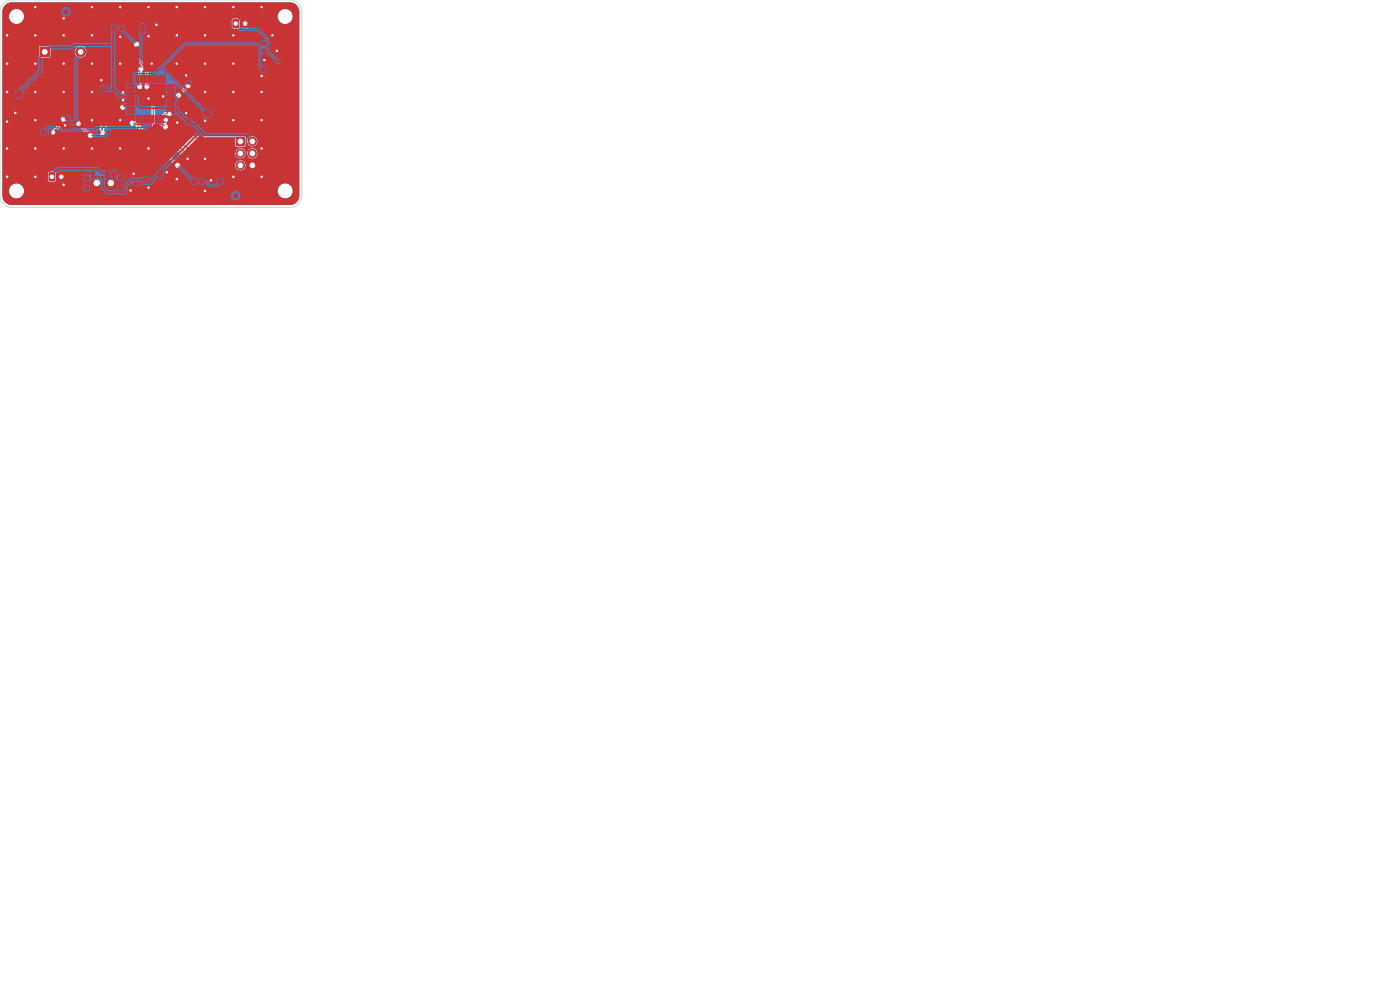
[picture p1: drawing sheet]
<svg xmlns="http://www.w3.org/2000/svg" width="297mm" height="210mm" viewBox="0 0 297 210" stroke-linecap="round" stroke-linejoin="round" font-family="sans-serif">
<g fill="#4d7fc4" stroke="#4d7fc4" stroke-width=".21">
<path d="M49.5 4.2l.8-.1 .3 .2v1.3l-.2 .3h-.8l-.2-.2z"/>
<path d="M8.5 10h2v2h-2z"/>
<path d="M50.2 29.2h1.7v1.7h-1.7z"/>
<path d="M10.5 36.7l.8-.1 .3 .2v1.3l-.2 .3h-.8l-.2-.2z"/>
<circle cx="17.1" cy="11" r="1"/>
<circle cx="53.5" cy="30" r=".85"/>
<circle cx="51" cy="32.5" r=".85"/>
<circle cx="53.5" cy="32.5" r=".85"/>
<circle cx="51" cy="35.1" r=".85"/>
<circle cx="53.5" cy="35.1" r=".85"/>
</g>
<path d="M52 4.7v.6M13 37.2v.6" fill="none" stroke="#4d7fc4" stroke-width="1.2"/>
<g fill="#ececec" stroke="#ececec" stroke-width=".21">
<circle cx="13.5" cy="7.5" r=".3"/>
<circle cx="43.5" cy="25.6" r=".3"/>
<circle cx="7.5" cy="19.5" r=".3"/>
<circle cx="1.5" cy="31.5" r=".3"/>
<circle cx="13.8" cy="26.6" r=".3"/>
<circle cx="33.2" cy="5.2" r=".3"/>
<circle cx="44.8" cy="38.3" r=".3"/>
<circle cx="7.5" cy="7.5" r=".3"/>
<circle cx="49.5" cy="37.5" r=".3"/>
<circle cx="43.5" cy="33.7" r=".3"/>
<circle cx="1.5" cy="13.5" r=".3"/>
<circle cx="13.5" cy="3.9" r=".3"/>
<circle cx="49.5" cy="19.5" r=".3"/>
<circle cx="43.5" cy="13.5" r=".3"/>
<circle cx="19.5" cy="31.5" r=".3"/>
<circle cx="31.5" cy="31.5" r=".3"/>
<circle cx="26.1" cy="19.6" r=".3"/>
<circle cx="32.2" cy="13.5" r=".3"/>
<circle cx="7.5" cy="25.5" r=".3"/>
<circle cx="49.5" cy="7.5" r=".3"/>
<circle cx="56.1" cy="12.8" r=".3"/>
<circle cx="25.5" cy="25.5" r=".3"/>
<circle cx="1.5" cy="7.5" r=".3"/>
<circle cx="39.8" cy="33.7" r=".3"/>
<circle cx="25.5" cy="1.5" r=".3"/>
<circle cx="28.3" cy="36.9" r=".3"/>
<circle cx="1.5" cy="37.5" r=".3"/>
<circle cx="55.5" cy="1.5" r=".3"/>
<circle cx="26.1" cy="21.3" r=".3"/>
<circle cx="55.5" cy="16.1" r=".3"/>
<circle cx="13.5" cy="39.2" r=".3"/>
<circle cx="19.5" cy="13.5" r=".3"/>
<circle cx="21.5" cy="17" r=".3"/>
<circle cx="19.5" cy="25.5" r=".3"/>
<circle cx="7.5" cy="1.5" r=".3"/>
<circle cx="31.5" cy="39.8" r=".3"/>
<circle cx="7.5" cy="13.5" r=".3"/>
<circle cx="55.5" cy="19.5" r=".3"/>
<circle cx="3.2" cy="23.9" r=".3"/>
<circle cx="31.5" cy="1.5" r=".3"/>
<circle cx="58.7" cy="10.8" r=".3"/>
<circle cx="57.8" cy="7.5" r=".3"/>
<circle cx="35.4" cy="36.6" r=".3"/>
<circle cx="13.5" cy="13.5" r=".3"/>
<circle cx="49.5" cy="25.5" r=".3"/>
<circle cx="7.5" cy="31.5" r=".3"/>
<circle cx="43.5" cy="40.5" r=".3"/>
<circle cx="27.7" cy="40.4" r=".3"/>
<circle cx="37.5" cy="13.5" r=".3"/>
<circle cx="31.5" cy="20.9" r=".3"/>
<circle cx="37.5" cy="38" r=".3"/>
<circle cx="25.5" cy="13.5" r=".3"/>
<circle cx="49.5" cy="1.5" r=".3"/>
<circle cx="19.5" cy="19.5" r=".3"/>
<circle cx="43.5" cy="7.5" r=".3"/>
<circle cx="1.5" cy="25.8" r=".3"/>
<circle cx="7.5" cy="37.5" r=".3"/>
<circle cx="37.5" cy="1.5" r=".3"/>
<circle cx="13.5" cy="31.5" r=".3"/>
<circle cx="43.5" cy="19.5" r=".3"/>
<circle cx="19.5" cy="1.5" r=".3"/>
<circle cx="13.5" cy="19.5" r=".3"/>
<circle cx="39.5" cy="16" r=".3"/>
<circle cx="37.6" cy="26" r=".3"/>
<circle cx="25.5" cy="7.8" r=".3"/>
<circle cx="55.5" cy="31.5" r=".3"/>
<circle cx="55.5" cy="25.5" r=".3"/>
<circle cx="55.5" cy="37.5" r=".3"/>
<circle cx="1.5" cy="19.5" r=".3"/>
<circle cx="25.5" cy="31.5" r=".3"/>
<circle cx="37.5" cy="7.5" r=".3"/>
<circle cx="39.5" cy="24" r=".3"/>
<circle cx="31.5" cy="7.7" r=".3"/>
<circle cx="34.6" cy="20.5" r=".3"/>
<circle cx="19.5" cy="7.5" r=".3"/>
<circle cx="43.5" cy="1.5" r=".3"/>
<circle cx="49.5" cy="13.5" r=".3"/>
<circle cx="21.6" cy="28.1" r=".3"/>
<circle cx="26" cy="22.8" r=".3"/>
<circle cx="28" cy="26.1" r=".3"/>
<circle cx="37.6" cy="35" r=".3"/>
<circle cx="35.1" cy="26.9" r=".3"/>
<circle cx="35.1" cy="25.5" r=".3"/>
<circle cx="35.9" cy="24.1" r=".3"/>
<circle cx="37.9" cy="20.2" r=".3"/>
<circle cx="39.9" cy="18.2" r=".3"/>
<circle cx="28.9" cy="9.4" r=".3"/>
<circle cx="31.2" cy="18.4" r=".3"/>
<circle cx="29.9" cy="14.6" r=".3"/>
<circle cx="29.6" cy="18.4" r=".3"/>
<circle cx="16.6" cy="26.2" r=".3"/>
<circle cx="19.1" cy="28.8" r=".3"/>
<circle cx="13.4" cy="25.3" r=".3"/>
<circle cx="11.2" cy="28" r=".3"/>
</g>
<path d="M26 22.8l-4.4 4.4v.9" fill="none" stroke="#4d7fc4" stroke-width=".4"/>
<path d="M28.9 9.4v3l2.3 2.2v3.8l1.3 1.3v6.8l6.2 6.2h9.5l2.1 2.1 .7 .3M29.9 14.6l-.3 .3v3.5M39.9 18.2l-2 2M13.5 25.3l-.3 .3v.5l-2 1.9M16.6 26.2l2.5 2.6M28 26.1h.7l8.9 8.9M35.1 26.9l4.5 4.4h12.6l.7 .9 .6 .3M35.1 25.5l3.8 3.7h11.3l.8 .8M35.9 24.1h-.7l-.7 .7v2.8l4.7 4.7h11.1l.7 .2" fill="none" stroke="#4d7fc4" stroke-width=".21"/>
<path d="M1.1 1.1l.6-.4 .8-.2h58.9a2 2 0 0 1 2.1 2v39a2 2 0 0 1-2 2h-59a2 2 0 0 1-2-2v-1h1.4a1.61 1.61 0 0 0 1.6 1.6 1.61 1.61 0 0 0 1.6-1.6h53.8v.3a1.61 1.61 0 0 0 2.5 1 1.61 1.61 0 0 0-.2-2.7 1.61 1.61 0 0 0-2.3 1.4h-53.8v-.3a1.63 1.63 0 0 0-1.3-1.3h16l.2 .5 .5 .1a.7 .7 0 0 0 .7-.6h1.6v.2a.71 .71 0 0 0 1.2 .2 .71 .71 0 0 0-.3-1.1 .71 .71 0 0 0-.9 .7h-1.6v-.2a.71 .71 0 0 0-.8-.6 .71 .71 0 0 0-.6 .8h-16.2a1.6 1.6 0 0 0-1.7 1.6h-1.4v-2.3h9.6l.4 .4h.9l.4-.2 .1-.6h.2l.2 .5 .6 .3v-.8h.3v.8l.4-.2 .3-.5v-.3h-.6v-.3h.6a.85 .85 0 0 0-.7-.9v.8h-.3v-.8l-.6 .4-.2 .5h.6v.3h-.6v.2h-.2l-.1-1-.1-.3-.3-.1h-1l-.2 .4-.1 1.4h-9.6v-10.2h10.1a.57 .57 0 0 0 .7 .6 .57 .57 0 0 0 .5-.6l1.7-1.8h2.5a.62 .62 0 0 0 .7 .6l1.9 1.9a.57 .57 0 0 0 .6 .6 .57 .57 0 0 0 .5-.6 .57 .57 0 0 0-.6-.5l2-.1a.56 .56 0 0 0 .7 .5 .56 .56 0 0 0 .3-.9v-.4l1.2-1.2h4.2v.1a.71 .71 0 0 0 1.1 .3l8.5 8.5a.57 .57 0 0 0 .6 .6 .57 .57 0 0 0 .5-.6 .57 .57 0 0 0-.6-.5l-8.6-8.6-.5-.2a.56 .56 0 0 0-.6-.1 .56 .56 0 0 0-.4 .5h-4.2l2.8-2.7a.57 .57 0 0 0 .5-.6 .57 .57 0 0 0-.6-.6 .57 .57 0 0 0-.6 .5l-4.1 4.1-.2 1.3h-2.1l-1.8-1.9a.56 .56 0 0 0-.6-.6 .56 .56 0 0 0-.6 .6h-2.5v-.3a.57 .57 0 0 0 .4-.7 .57 .57 0 0 0-.7-.4 .57 .57 0 0 0-.4 .7v.5l-1.6 1.5a.56 .56 0 0 0-.6 .5h-10.1v-16h7.7l.3 .3h2l.3-.3v-1h5a1.26 1.26 0 0 0 1.9 1.1 1.26 1.26 0 0 0 .1-2.1 1.26 1.26 0 0 0-1.9 .8l-.1 .2h-5v-1l-.2-.2-2.1-.1-.3 .3v2h-7.7v-2.6h27.9l.2 .5v2.6l1.4 1.5a.66 .66 0 0 0-.7 .7v3.3a.57 .57 0 0 0 0 .8 .57 .57 0 0 0 .8-.1 .57 .57 0 0 0-.1-.8v-2.6l.6-.8 .2 .3v3.2a.58 .58 0 0 0-.1 .7 .58 .58 0 0 0 .6 .3l.8 .9 .1 6.7 6.2 6.3 .3 .2h9.3l1.9 1.9a1.1 1.1 0 0 0 1 1.2 1.1 1.1 0 0 0 1.2-1h.3l.3 .6 .5 .3 .2 .1v-.6h.3v.6a1.09 1.09 0 0 0 .9-1h-.6v-.3h.6l-.2-.6-.7-.3v.6h-.3v-.6a1.09 1.09 0 0 0-1 .9h.7v.3h-1a1.19 1.19 0 0 0-.6-1.1 1.19 1.19 0 0 0-1.3 .1l-1.5-1.5 1.1-.1a1.17 1.17 0 0 0 1.5 1 1.17 1.17 0 0 0 .7-1.7l.4 .3a1.14 1.14 0 0 0 1.2 1.4 1.14 1.14 0 0 0 1-1.6 1.14 1.14 0 0 0-1.8-.4l-.3-.5-.4-.2v-.9h.3a1.11 1.11 0 0 0 1.6 1 1.11 1.11 0 0 0 .2-1.9 1.11 1.11 0 0 0-1.7 .7l-.1 .2h-.3v-.9l-.2-.2h-12.8l-3.4-3.4a.68 .68 0 0 0-.7-.7l.3-.3h.2a.57 .57 0 0 0 .8 0 .57 .57 0 0 0 0-.8 .57 .57 0 0 0-.8 0l-.6 .1-.8 .8v2.8l-.1 .1-1.1-1.2v-6.1h4.4a.57 .57 0 0 0 .7 .5 .57 .57 0 0 0 .5-.6l1.4-1.3a.57 .57 0 0 0 .5-.6 .57 .57 0 0 0-.6-.6 .57 .57 0 0 0-.5 .7l-1.4 1.3a.56 .56 0 0 0-.6 .6h-4.4l-.1-.7-1.1-1.1-.2-.4v-3.5l-2.2-2.3v-2.4a.56 .56 0 0 0-.1-.9 .56 .56 0 0 0-.8 .5h-27.9v-3.7h48.6l.4 .4h.9l.4-.2 .1-.6h.3l.1 .5 .6 .3v-.8h.3v.8l.4-.2 .3-.5v-.2h-.6v-.4h.6a.85 .85 0 0 0-.7-.9v.8h-.3v-.8l-.6 .4-.1 .5h.5v.4h-.5v.1h-.3l-.1-1-.1-.3-.3-.1h-1l-.2 .4-.1 1.4h-48.6v-2.2h1.4a1.61 1.61 0 0 0 1.6 1.6 1.61 1.61 0 0 0 1.6-1.6h53.8v.3a1.61 1.61 0 0 0 2.5 1 1.61 1.61 0 0 0-.2-2.7 1.61 1.61 0 0 0-2.3 1.4h-53.8v-.3a1.61 1.61 0 0 0-1.7-1.3 1.61 1.61 0 0 0-1.5 1.6h-1.4l.1-1.5z" fill="#4d7fc4"/>
<g fill="#fff" stroke="#fff" stroke-width=".21">
<circle cx="13.5" cy="7.5" r=".15"/>
<circle cx="43.5" cy="25.6" r=".15"/>
<circle cx="7.5" cy="19.5" r=".15"/>
<circle cx="1.5" cy="31.5" r=".15"/>
<circle cx="13.8" cy="26.6" r=".15"/>
<circle cx="33.2" cy="5.3" r=".15"/>
<circle cx="44.8" cy="38.2" r=".15"/>
<circle cx="7.5" cy="7.5" r=".15"/>
<circle cx="49.5" cy="37.5" r=".15"/>
<circle cx="43.5" cy="33.7" r=".15"/>
<circle cx="1.5" cy="13.5" r=".15"/>
<circle cx="13.5" cy="3.9" r=".15"/>
<circle cx="49.5" cy="19.5" r=".15"/>
<circle cx="43.5" cy="13.5" r=".15"/>
<circle cx="19.5" cy="31.5" r=".15"/>
<circle cx="31.5" cy="31.5" r=".15"/>
<circle cx="26.1" cy="19.6" r=".15"/>
<circle cx="32.2" cy="13.5" r=".15"/>
<circle cx="7.5" cy="25.5" r=".15"/>
<circle cx="49.5" cy="7.5" r=".15"/>
<circle cx="56.1" cy="12.7" r=".15"/>
<circle cx="25.5" cy="25.5" r=".15"/>
<circle cx="1.5" cy="7.5" r=".15"/>
<circle cx="39.8" cy="33.7" r=".15"/>
<circle cx="25.5" cy="1.5" r=".15"/>
<circle cx="28.4" cy="36.8" r=".15"/>
<circle cx="1.5" cy="37.5" r=".15"/>
<circle cx="55.5" cy="1.5" r=".15"/>
<circle cx="26.1" cy="21.3" r=".15"/>
<circle cx="55.5" cy="16.1" r=".15"/>
<circle cx="13.5" cy="39.2" r=".15"/>
<circle cx="19.5" cy="13.5" r=".15"/>
<circle cx="21.5" cy="17" r=".15"/>
<circle cx="19.5" cy="25.5" r=".15"/>
<circle cx="7.5" cy="1.5" r=".15"/>
<circle cx="31.5" cy="39.8" r=".15"/>
<circle cx="7.5" cy="13.5" r=".15"/>
<circle cx="55.5" cy="19.5" r=".15"/>
<circle cx="3.2" cy="24" r=".15"/>
<circle cx="31.5" cy="1.5" r=".15"/>
<circle cx="58.8" cy="10.8" r=".15"/>
<circle cx="57.8" cy="7.5" r=".15"/>
<circle cx="35.4" cy="36.5" r=".15"/>
<circle cx="13.5" cy="13.5" r=".15"/>
<circle cx="49.5" cy="25.5" r=".15"/>
<circle cx="7.5" cy="31.5" r=".15"/>
<circle cx="43.5" cy="40.5" r=".15"/>
<circle cx="27.7" cy="40.4" r=".15"/>
<circle cx="37.5" cy="13.5" r=".15"/>
<circle cx="31.5" cy="20.9" r=".15"/>
<circle cx="37.5" cy="38" r=".15"/>
<circle cx="25.5" cy="13.5" r=".15"/>
<circle cx="49.5" cy="1.5" r=".15"/>
<circle cx="19.5" cy="19.5" r=".15"/>
<circle cx="43.5" cy="7.5" r=".15"/>
<circle cx="1.5" cy="25.8" r=".15"/>
<circle cx="7.5" cy="37.5" r=".15"/>
<circle cx="37.5" cy="1.5" r=".15"/>
<circle cx="13.5" cy="31.5" r=".15"/>
<circle cx="43.5" cy="19.5" r=".15"/>
<circle cx="19.5" cy="1.5" r=".15"/>
<circle cx="13.5" cy="19.5" r=".15"/>
<circle cx="39.5" cy="16" r=".15"/>
<circle cx="37.6" cy="26" r=".15"/>
<circle cx="25.5" cy="7.8" r=".15"/>
<circle cx="55.5" cy="31.5" r=".15"/>
<circle cx="55.5" cy="25.5" r=".15"/>
<circle cx="55.5" cy="37.5" r=".15"/>
<circle cx="1.5" cy="19.5" r=".15"/>
<circle cx="25.5" cy="31.5" r=".15"/>
<circle cx="37.5" cy="7.5" r=".15"/>
<circle cx="39.5" cy="24" r=".15"/>
<circle cx="31.5" cy="7.7" r=".15"/>
<circle cx="34.6" cy="20.4" r=".15"/>
<circle cx="19.5" cy="7.5" r=".15"/>
<circle cx="43.5" cy="1.5" r=".15"/>
<circle cx="49.5" cy="13.5" r=".15"/>
<circle cx="21.7" cy="28.1" r=".15"/>
<circle cx="26" cy="22.8" r=".15"/>
<circle cx="28.1" cy="26.1" r=".15"/>
<circle cx="37.6" cy="35.1" r=".15"/>
<circle cx="35.1" cy="26.9" r=".15"/>
<circle cx="35.1" cy="25.4" r=".15"/>
<circle cx="36" cy="24.1" r=".15"/>
<circle cx="37.9" cy="20.2" r=".15"/>
<circle cx="39.9" cy="18.2" r=".15"/>
<circle cx="29" cy="9.4" r=".15"/>
<circle cx="31.1" cy="18.4" r=".15"/>
<circle cx="29.9" cy="14.7" r=".15"/>
<circle cx="29.7" cy="18.4" r=".15"/>
<circle cx="16.6" cy="26.2" r=".15"/>
<circle cx="19.2" cy="28.7" r=".15"/>
<circle cx="13.4" cy="25.3" r=".15"/>
<circle cx="11.2" cy="28.1" r=".15"/>
<circle cx="3.5" cy="40.5" r="1.35"/>
<circle cx="20.5" cy="38.8" r=".45"/>
<circle cx="23.5" cy="38.8" r=".45"/>
<circle cx="3.5" cy="3.5" r="1.35"/>
<circle cx="50" cy="5" r=".37"/>
<circle cx="52" cy="5" r=".37"/>
<circle cx="60.5" cy="40.5" r="1.35"/>
<circle cx="9.5" cy="11" r=".5"/>
<circle cx="17.1" cy="11" r=".5"/>
<circle cx="60.5" cy="3.5" r="1.35"/>
<circle cx="51" cy="30" r=".5"/>
<circle cx="53.5" cy="30" r=".5"/>
<circle cx="51" cy="32.5" r=".5"/>
<circle cx="53.5" cy="32.5" r=".5"/>
<circle cx="51" cy="35.1" r=".5"/>
<circle cx="53.5" cy="35.1" r=".5"/>
<circle cx="11" cy="37.5" r=".37"/>
<circle cx="13" cy="37.5" r=".37"/>
</g>
<g fill="#c83434" stroke="#c83434" stroke-width=".21">
<path d="M55.6 14.4h.8v.8h-.8z"/>
<path d="M55.6 12.8h.8v.8h-.8z"/>
<path d="M44.8 38.1h.8v.8h-.8z"/>
<path d="M46.4 38.1h.8v.8h-.8z"/>
<path d="M33.6 36.3h.7l.2 .1 .1 1.1-.2 .2h-.6l-.2-.1z"/>
<path d="M35.5 36.3h.7l.2 .1 .1 1.1-.2 .2h-.6l-.2-.1z"/>
<path d="M26.9 17.9h1.7v.6h-1.7z"/>
<path d="M26.9 18.7h1.7v.6h-1.7z"/>
<path d="M26.9 19.5h1.7v.6h-1.7z"/>
<path d="M26.9 20.3h1.7v.6h-1.7z"/>
<path d="M26.9 21.1h1.7v.6h-1.7z"/>
<path d="M26.9 21.9h1.7v.6h-1.7z"/>
<path d="M26.9 22.7h1.7v.6h-1.7z"/>
<path d="M26.9 23.5h1.7v.6h-1.7z"/>
<path d="M28.9 24.5h.6v1.5h-.6z"/>
<path d="M29.7 24.5h.6v1.5h-.6z"/>
<path d="M30.5 24.5h.6v1.5h-.6z"/>
<path d="M31.3 24.5h.6v1.5h-.6z"/>
<path d="M32.1 24.5h.6v1.5h-.6z"/>
<path d="M32.9 24.5h.6v1.5h-.6z"/>
<path d="M33.7 24.5h.6v1.5h-.6z"/>
<path d="M34.5 24.5h.6v1.5h-.6z"/>
<path d="M35.5 23.5h1.5v.6h-1.5z"/>
<path d="M35.5 22.7h1.5v.6h-1.5z"/>
<path d="M35.5 21.9h1.5v.6h-1.5z"/>
<path d="M35.5 21.1h1.5v.6h-1.5z"/>
<path d="M35.5 20.3h1.5v.6h-1.5z"/>
<path d="M35.5 19.5h1.5v.6h-1.5z"/>
<path d="M35.5 18.7h1.5v.6h-1.5z"/>
<path d="M35.5 17.9h1.5v.6h-1.5z"/>
<path d="M34.5 15.9h.6v1.6h-.6z"/>
<path d="M33.7 15.9h.6v1.6h-.6z"/>
<path d="M32.9 15.9h.6v1.6h-.6z"/>
<path d="M32.1 15.9h.6v1.6h-.6z"/>
<path d="M31.3 15.9h.6v1.6h-.6z"/>
<path d="M30.5 15.9h.6v1.6h-.6z"/>
<path d="M29.7 15.9h.6v1.6h-.6z"/>
<path d="M28.9 15.9h.6v1.6h-.6z"/>
<path d="M17.9 37.3h.9v.8h-.9z"/>
<path d="M17.9 39.5h.9v.8h-.9z"/>
<path d="M25.1 37.3h1.1v.8h-1.1z"/>
<path d="M25.1 39.5h1.1v.8h-1.1z"/>
<path d="M19.4 36.3h.7v1.5h-.7z"/>
<path d="M22.4 36.3h.7v1.5h-.7z"/>
<path d="M23.9 36.3h.7v1.5h-.7z"/>
<path d="M49.5 4.2l.8-.1 .3 .2v1.3l-.2 .3h-.8l-.2-.2z"/>
<path d="M8.5 10h2v2h-2z"/>
<path d="M8.8 27.6h.7v.8h-.7z"/>
<path d="M10.5 27.6h.7v.8h-.7z"/>
<path d="M50.2 29.2h1.7v1.7h-1.7z"/>
<path d="M29.9 5.2h.9v1.7h-.9z"/>
<path d="M33.3 5.2h.9v1.7h-.9z"/>
<path d="M58.8 12.8h.4v.5h-.4z"/>
<path d="M58.8 10.7h.4v.5h-.4z"/>
<path d="M28.4 36.8h1.3l.1 .5h-1.4z"/>
<path d="M28.4 38.7h1.3l.1 .5h-1.4z"/>
<path d="M30.2 37.7h1.4l.1 .5-1.4 .1z"/>
<path d="M40.8 38.1h.7v.8h-.7z"/>
<path d="M42.5 38.1h.7v.8h-.7z"/>
<path d="M10.5 36.7l.8-.1 .3 .2v1.3l-.2 .3h-.8l-.2-.2z"/>
<path d="M13.4 24.8h1.3l.1 .5h-1.4z"/>
<path d="M13.4 26.7h1.3l.1 .5h-1.4z"/>
<path d="M15.2 25.7h1.4l.1 .5-1.4 .1z"/>
<path d="M20.7 27.8h.5v.4h-.5z"/>
<path d="M22.8 27.8h.5v.4h-.5z"/>
<path d="M23.8 5.6h.7v.8h-.7z"/>
<path d="M25.5 5.6h.7v.8h-.7z"/>
<path d="M39.6 25.4h.8v.8h-.8z"/>
<path d="M39.6 23.8h.8v.8h-.8z"/>
<path d="M39.6 17.4h.8v.8h-.8z"/>
<path d="M39.6 15.8h.8v.8h-.8z"/>
<path d="M55.6 10.5h.8v.7h-.8z"/>
<path d="M55.6 8.8h.8v.7h-.8z"/>
<path d="M21.6 18.4h.8v.8h-.8z"/>
<path d="M21.6 16.8h.8v.8h-.8z"/>
<circle cx="44" cy="24" r=".75"/>
<circle cx="14" cy="2.5" r=".5"/>
<circle cx="4" cy="24" r=".75"/>
<circle cx="50" cy="41.5" r=".5"/>
<circle cx="17.1" cy="11" r="1"/>
<circle cx="4" cy="20" r=".75"/>
<circle cx="53.5" cy="30" r=".85"/>
<circle cx="51" cy="32.5" r=".85"/>
<circle cx="53.5" cy="32.5" r=".85"/>
<circle cx="51" cy="35.1" r=".85"/>
<circle cx="53.5" cy="35.1" r=".85"/>
</g>
<path d="M52 4.7v.6M13 37.2v.6" fill="none" stroke="#c83434" stroke-width="1.2"/>
<g fill="#ececec" stroke="#ececec" stroke-width=".21">
<circle cx="13.5" cy="7.5" r=".3"/>
<circle cx="43.5" cy="25.6" r=".3"/>
<circle cx="7.5" cy="19.5" r=".3"/>
<circle cx="1.5" cy="31.5" r=".3"/>
<circle cx="13.8" cy="26.6" r=".3"/>
<circle cx="33.2" cy="5.2" r=".3"/>
<circle cx="44.8" cy="38.3" r=".3"/>
<circle cx="7.5" cy="7.5" r=".3"/>
<circle cx="49.5" cy="37.5" r=".3"/>
<circle cx="43.5" cy="33.7" r=".3"/>
<circle cx="1.5" cy="13.5" r=".3"/>
<circle cx="13.5" cy="3.9" r=".3"/>
<circle cx="49.5" cy="19.5" r=".3"/>
<circle cx="43.5" cy="13.5" r=".3"/>
<circle cx="19.5" cy="31.5" r=".3"/>
<circle cx="31.5" cy="31.5" r=".3"/>
<circle cx="26.1" cy="19.6" r=".3"/>
<circle cx="32.2" cy="13.5" r=".3"/>
<circle cx="7.5" cy="25.5" r=".3"/>
<circle cx="49.5" cy="7.5" r=".3"/>
<circle cx="56.1" cy="12.8" r=".3"/>
<circle cx="25.5" cy="25.5" r=".3"/>
<circle cx="1.5" cy="7.5" r=".3"/>
<circle cx="39.8" cy="33.7" r=".3"/>
<circle cx="25.5" cy="1.5" r=".3"/>
<circle cx="28.3" cy="36.9" r=".3"/>
<circle cx="1.5" cy="37.5" r=".3"/>
<circle cx="55.5" cy="1.5" r=".3"/>
<circle cx="26.1" cy="21.3" r=".3"/>
<circle cx="55.5" cy="16.1" r=".3"/>
<circle cx="13.5" cy="39.2" r=".3"/>
<circle cx="19.5" cy="13.5" r=".3"/>
<circle cx="21.5" cy="17" r=".3"/>
<circle cx="19.5" cy="25.5" r=".3"/>
<circle cx="7.5" cy="1.5" r=".3"/>
<circle cx="31.5" cy="39.8" r=".3"/>
<circle cx="7.5" cy="13.5" r=".3"/>
<circle cx="55.5" cy="19.5" r=".3"/>
<circle cx="3.2" cy="23.9" r=".3"/>
<circle cx="31.5" cy="1.5" r=".3"/>
<circle cx="58.7" cy="10.8" r=".3"/>
<circle cx="57.8" cy="7.5" r=".3"/>
<circle cx="35.4" cy="36.6" r=".3"/>
<circle cx="13.5" cy="13.5" r=".3"/>
<circle cx="49.5" cy="25.5" r=".3"/>
<circle cx="7.5" cy="31.5" r=".3"/>
<circle cx="43.5" cy="40.5" r=".3"/>
<circle cx="27.7" cy="40.4" r=".3"/>
<circle cx="37.5" cy="13.5" r=".3"/>
<circle cx="31.5" cy="20.9" r=".3"/>
<circle cx="37.5" cy="38" r=".3"/>
<circle cx="25.5" cy="13.5" r=".3"/>
<circle cx="49.5" cy="1.5" r=".3"/>
<circle cx="19.5" cy="19.5" r=".3"/>
<circle cx="43.5" cy="7.5" r=".3"/>
<circle cx="1.5" cy="25.8" r=".3"/>
<circle cx="7.5" cy="37.5" r=".3"/>
<circle cx="37.5" cy="1.5" r=".3"/>
<circle cx="13.5" cy="31.5" r=".3"/>
<circle cx="43.5" cy="19.5" r=".3"/>
<circle cx="19.5" cy="1.5" r=".3"/>
<circle cx="13.5" cy="19.5" r=".3"/>
<circle cx="39.5" cy="16" r=".3"/>
<circle cx="37.6" cy="26" r=".3"/>
<circle cx="25.5" cy="7.8" r=".3"/>
<circle cx="55.5" cy="31.5" r=".3"/>
<circle cx="55.5" cy="25.5" r=".3"/>
<circle cx="55.5" cy="37.5" r=".3"/>
<circle cx="1.5" cy="19.5" r=".3"/>
<circle cx="25.5" cy="31.5" r=".3"/>
<circle cx="37.5" cy="7.5" r=".3"/>
<circle cx="39.5" cy="24" r=".3"/>
<circle cx="31.5" cy="7.7" r=".3"/>
<circle cx="34.6" cy="20.5" r=".3"/>
<circle cx="19.5" cy="7.5" r=".3"/>
<circle cx="43.5" cy="1.5" r=".3"/>
<circle cx="49.5" cy="13.5" r=".3"/>
<circle cx="21.6" cy="28.1" r=".3"/>
<circle cx="26" cy="22.8" r=".3"/>
<circle cx="28" cy="26.1" r=".3"/>
<circle cx="37.6" cy="35" r=".3"/>
<circle cx="35.1" cy="26.9" r=".3"/>
<circle cx="35.1" cy="25.5" r=".3"/>
<circle cx="35.9" cy="24.1" r=".3"/>
<circle cx="37.9" cy="20.2" r=".3"/>
<circle cx="39.9" cy="18.2" r=".3"/>
<circle cx="28.9" cy="9.4" r=".3"/>
<circle cx="31.2" cy="18.4" r=".3"/>
<circle cx="29.9" cy="14.6" r=".3"/>
<circle cx="29.6" cy="18.4" r=".3"/>
<circle cx="16.6" cy="26.2" r=".3"/>
<circle cx="19.1" cy="28.8" r=".3"/>
<circle cx="13.4" cy="25.3" r=".3"/>
<circle cx="11.2" cy="28" r=".3"/>
</g>
<g fill="none" stroke="#c83434" stroke-width=".21">
<path d="M16.8 11.9l-.6 .6v13.2l-.3 .3M21.5 17l.5 .2M25.8 6l.2 .5 2.9 2.9M26.1 19.6h.9l.8 .2M29.3 17.5v.4l.3 .5M30.3 6l-.4 .8v7.8M31.5 17.5v.4l-.3 .5M33.2 5.2l.5 .8M34.2 14.3l9.8 9.7M39.5 16l.5 .2M40 17.8l-.1 .4M50.5 5.8l.5 .4h3.7l2.2 2.2v1.5l-.9 .9"/>
<path d="M55.2 9.4v4.7l.8 .7M56 9.2l-.4 .2h-16.4l-6.3 6.2h-4.3l-.1 2.3M56.1 12.8l-.1 .4M56.4 11h.5l2.1 2.1M58.7 10.8l.3 .1M3.3 23.9l.7 .1M10.8 28h.4M13.8 26.6h.1M13.8 26.6l.3 .3M23 28l-.7 .8h-3.2M26.1 21.2l1.7 .2M28.3 36.9h.1"/>
<path d="M28.4 36.9l.7 .1M30.6 26v.4h-2l-.6-.3M32.2 26v.4h-.6l-.7 .6h-10.3l-.5 .6h-7.1l-.6-.5h-2.4l-.8 .9M34.2 26v.4h.4l.5 .5M34.6 20.5l1.7 .1M35 25.5h.1M35.4 36.6l.5 .4M35.9 24.1h.1M37.6 35l3.6 3.5M37.9 20.2l-.5 .5v.5h-.4M39.5 24l.5 .2M42.8 38.5l.9 .1 .7 .7h1.6l.4-.4"/>
<path d="M44.7 38.3l.5 .2"/>
</g>
<g fill="none" stroke="#c83434" stroke-width=".4">
<path d="M8.5 11.9v3.2l-4.2 4.2-.3 .7M22 18.8l.4 .2h1.9l1 1v.3l1.7 .2M24 9.5h-8.3l-.5 .6h-4.8l-.9 .9M24.2 6l-.2 .5v12.5M11.4 36.7l.5-.5h.3l.3-.3h8l.8 .7h1.1l.3 .5M20 37.6h1.8v2.1l1 1.1h3.8v-1.3l1.3-1.4 3-.1M20.9 28l.7 .1M27 22.3h-.5l-.5 .5M28.5 20.6h.5v1.6l.8 .7 6.5 .1M29 22.1l-1.2 .1M33.6 36.9l.4 .1M37 23h.5v.6l1.5 1.5h.3l.7 .7"/>
<path d="M40.5 26l.2 .2h.4l2.5 2.5h8.7l1.2 1.3M42.6 27.8l-10.4 10.5v.4h-2.4l-.7 .2"/>
</g>
<path d="M1.1 1.1l.6-.4 .8-.2h58.9a2 2 0 0 1 2.1 2v39a2 2 0 0 1-2 2h-59a2 2 0 0 1-2-2v-1h1.4a1.6 1.6 0 0 0 1.1 1.5 1.6 1.6 0 0 0 1.8-.5h44.2v.2a1 1 0 0 0 1.1 .8 1 1 0 0 0 .9-1 1 1 0 0 0-.9-1h8.8v.3a1.61 1.61 0 0 0 2.5 1 1.61 1.61 0 0 0-.2-2.7 1.61 1.61 0 0 0-2.3 1.4h-8.9a1.01 1.01 0 0 0-1 1h-44.2l.2-.5 .1-.6h12.5l.2 .2h1.1l.2-.2v-1l-.2-.1h-1.2l-.1 1.1h-12.5a1.6 1.6 0 0 0-1.7-1.5 1.6 1.6 0 0 0-1.5 1.6h-1.4v-20.5h2.5v.2a1.04 1.04 0 0 0 1.4 .7 1.04 1.04 0 0 0 .5-1.5l4.1-4.1v-3l1.7-.1 .1-1.7h4.4l.7-.5 .3 .1a1.52 1.52 0 0 0 0 1.9l-.4 .5v12.9l-.8 .1v-.7l-.2-.3h-1.4a.68 .68 0 0 0-.5 .7 .68 .68 0 0 0 .7 .6l.3-.2 1-.1 .2 1 1 .1a.6 .6 0 0 0 1-.1 .6 .6 0 0 0-.2-.9l-.4-.2v-12.7l.4-.4a1.33 1.33 0 0 0 1.3-.8 1.33 1.33 0 0 0-.2-1.4h5.5v8.4h-.7l-.3-.4h-.9l-.3 .3v.7l.3 .4h2.6l.7 .7 .1 .4 .2 .2h.9l.8 .3 1.6 .1v.4l-1.6 .1-.7 .2-.3 .3a.59 .59 0 0 0-.3 1 .59 .59 0 0 0 1-.3l.2 1.4 1.9 .1v1.3l-.2 .1a.59 .59 0 0 0-.9-.1 .59 .59 0 0 0 .1 .9l-7 .1-.8 .5h-6.8l-.6-.5h-2.4l-.7 .5-.5 .1-.3 .2-.1 .9 .3 .3 .9-.1 .1-.8 .3-.2 .2 1 .8 .1a.74 .74 0 0 0 .6-.5 .74 .74 0 0 0-.1-.7h.7l.6 .5h7.5v.4h-.8a.56 .56 0 0 0-.9 0 .56 .56 0 0 0 .1 .8 .56 .56 0 0 0 .8-.1h2.7l.7-.6h.3a.55 .55 0 0 0 .2-.9v-.2h7.5l.7-.6 .6-.1 .3-.4h.2h.9l.3 .4 .4 .1a.69 .69 0 0 0 .5 .5 .69 .69 0 0 0 .7-.1 .67 .67 0 0 0-.4-.9l.1-.2a.71 .71 0 0 0 0-1.2l.2-.5a.65 .65 0 0 0 1-.1h.6l.3-.2 1.3 1.3 .5 .3 .2 .6 1.5 .4 1.1 1.1-8.2 8.2-.4 .2-.1 .3-1.2 1.2-.5-.3h-1.3l-.4 .2-2.1 .1-1.7 1.6h-1.1l-.2 1h-1.7l-.8-.7v-1.5h.8a.74 .74 0 0 0-.2 1.2 .74 .74 0 0 0 1.2 0 .74 .74 0 0 0-.2-1.2l.9-.1 .3 .4h1.1l.2-.3v-.9l-.2-.1h-1.3l-.1-1h-1l-.2 .2 .1 1.7-.4 .1v-2l-1.7 .1-1-.8h-8.1l-.8 .4-.6 .6h-.7l-.2 .4v1.4l.3 .4h1l.2-.1 .2-.3v-1.3l.9-.6h6.3v.8h-1.4l-.1 1.1 .2 .2h1.1l.3-.4 .9 .1a.73 .73 0 0 0-.1 1.2 .73 .73 0 0 0 1.2-.2h.1l.1 .9 1.3 1.2h4l.4-.3v-1.3l.8-.8h.2v.5l.3 .2h1.4l.3-.3h2.2l.3-.3v-.4l.7-.7 .5 .2 .9-.2 .1-.3v-1.2l1.2-1.3h1.1a.62 .62 0 0 0 .6 .6l2.8 2.8v.5l.3 .3h.7l.3-.4h.4l.4 .4h.5l.5-.2 .8 .7h1.6l.6-.5h.5l.3-.2 .1-.9-.3-.3h-.7l-.3 .1-.1 .8-.3 .2h-1.2l-.7-.6-.4-.1-.3-.4h-.7l-.3 .3v.7h-.4l-.1-.9-.9-.2-2.6-2.6h11.7a1.11 1.11 0 0 0 1.6 1 1.11 1.11 0 0 0 .2-1.9 1.11 1.11 0 0 0-1.8 .7v.2h-11.7a.56 .56 0 0 0-.5-.6 .56 .56 0 0 0-.6 .5h-1.1l2.5-2.5h11.4v.2a1.11 1.11 0 0 0 1.2 .9 1.11 1.11 0 0 0 1-1.1h.3l.1 .2a1.11 1.11 0 0 0 1.7 .7 1.11 1.11 0 0 0-.2-1.8 1.11 1.11 0 0 0-1.6 .9h-.3v-.2a1.11 1.11 0 0 0-1.2-.9 1.11 1.11 0 0 0-1 1.1h-11.4l4.1-4 .9 .7h6.4v1.7l.2 .2 1.9-.1 .2-1.6a.52 .52 0 0 1 .3 .8 1.12 1.12 0 0 0 1.4 .8 1.12 1.12 0 0 0 .7-1.5 1.12 1.12 0 0 0-1.6-.5l-.4-.6-.3-.2h-8.6l-2.3-2.3-.5-.1-.3-.6-.8-.1-.6-.5-1.2-1.2-.1-.6-.6-.3v-.8l.4-.3 .1-.6a.6 .6 0 0 0 .6-.8 .6 .6 0 0 0-1-.1l-.1-1.3 .1-.5 5.6 5.6a1.02 1.02 0 0 0 1.1 1.2 1.02 1.02 0 0 0 .9-1.3 1.02 1.02 0 0 0-1.6-.5l-5-5.1h.9a.68 .68 0 0 0 .5 .8 .68 .68 0 0 0 .8-.5l.1-.9-.3-.3-1 .1-.1 .8h-.9l-3.7-3.6 4.7-4.7h15.4v4.5l.5 .5v.5l.3 .3 1-.2 .1-.8-.2-.4h-.8l-.2-.2 .1-2.4 1.2-.1 1.7 1.7 .3 .5 .6-.1 .1-.7-.3-.3h-.3l-1.7-1.7-.5-.2 .5-.6v-1.7l-2.2-2.3-3.8-.1-.3-.4v-1.2l-.2-.3-1.1-.1-.3 .1-.2 .3 .1 1.4 .2 .4h1l.6 .5h3.6l1.7 1.9-.8 .1-.3 .4h-16.1l-6.3 6.2h-2.5v-.1a.61 .61 0 0 0 0-.9v-7l.7-.3v-1.8l-.2-.2h-1l-.2 .2-.1 4-.6-.3-2.4-2.3-.2-1.1-.8-.1-.3 .2v.8l.1 .3 .5 .2 2.6 2.5a.62 .62 0 0 0 .4 .6 .62 .62 0 0 0 .7-.2v4.6a.72 .72 0 0 0 .1 .9h-1.1l-.2 .2-.1 2.2-1.4 .1-.1 1.7 .2 .1h1.7l.2-.2v-1.1a.16 .16 0 0 1 .2-.2 .16 .16 0 0 1 .1 .3 .58 .58 0 0 0 .8 .6 .58 .58 0 0 0 .1-1l.7-.1 .1 .1a.57 .57 0 0 0 0 .8 .57 .57 0 0 0 .7 .1 .57 .57 0 0 0 .2-.7l.3-.3h3.2v2.4l.2 .1h1.7l-.1 .5-1.7 .1-.2 1.6h-5.1l-.5-.6-.1-1.4-.1-.2-.7-.2-2.8-.2-1.3-1.4v-11.7l.3-.4v-.7l-.2-.4h-.7l-.4 .3v3.5h-7.9l-.7 .5h-4.5l-.3 .1-1.8 .1-.1 1.8-.1 .3v3l-4.2 4.1a1 1 0 0 0-.9 1h-2.5v-16.5h1.4v.3a1.6 1.6 0 0 0 2.2 1.2 1.6 1.6 0 0 0 .7-2.5h8.2l.3 .7 .7 .3h44.9a1.61 1.61 0 0 0 2.3 1.4 1.61 1.61 0 0 0 .2-2.7 1.61 1.61 0 0 0-2.5 1v.3h-44.8a1 1 0 0 0 .9-1 1 1 0 0 0-1-1 1 1 0 0 0-1 1h-8.2l-.2-.1a1.61 1.61 0 0 0-1.7-.4 1.61 1.61 0 0 0-1 1.5h-1.4l.1-1.5z" fill="#c83434"/>
<g fill="#fff" stroke="#fff" stroke-width=".21">
<circle cx="13.5" cy="7.5" r=".15"/>
<circle cx="43.5" cy="25.6" r=".15"/>
<circle cx="7.5" cy="19.5" r=".15"/>
<circle cx="1.5" cy="31.5" r=".15"/>
<circle cx="13.8" cy="26.6" r=".15"/>
<circle cx="33.2" cy="5.3" r=".15"/>
<circle cx="44.8" cy="38.2" r=".15"/>
<circle cx="7.5" cy="7.5" r=".15"/>
<circle cx="49.5" cy="37.5" r=".15"/>
<circle cx="43.5" cy="33.7" r=".15"/>
<circle cx="1.5" cy="13.5" r=".15"/>
<circle cx="13.5" cy="3.9" r=".15"/>
<circle cx="49.5" cy="19.5" r=".15"/>
<circle cx="43.5" cy="13.5" r=".15"/>
<circle cx="19.5" cy="31.5" r=".15"/>
<circle cx="31.5" cy="31.5" r=".15"/>
<circle cx="26.1" cy="19.6" r=".15"/>
<circle cx="32.2" cy="13.5" r=".15"/>
<circle cx="7.5" cy="25.5" r=".15"/>
<circle cx="49.5" cy="7.5" r=".15"/>
<circle cx="56.1" cy="12.7" r=".15"/>
<circle cx="25.5" cy="25.5" r=".15"/>
<circle cx="1.5" cy="7.5" r=".15"/>
<circle cx="39.8" cy="33.7" r=".15"/>
<circle cx="25.5" cy="1.5" r=".15"/>
<circle cx="28.4" cy="36.8" r=".15"/>
<circle cx="1.5" cy="37.5" r=".15"/>
<circle cx="55.5" cy="1.5" r=".15"/>
<circle cx="26.1" cy="21.3" r=".15"/>
<circle cx="55.5" cy="16.1" r=".15"/>
<circle cx="13.5" cy="39.2" r=".15"/>
<circle cx="19.5" cy="13.5" r=".15"/>
<circle cx="21.5" cy="17" r=".15"/>
<circle cx="19.5" cy="25.5" r=".15"/>
<circle cx="7.5" cy="1.5" r=".15"/>
<circle cx="31.5" cy="39.8" r=".15"/>
<circle cx="7.5" cy="13.5" r=".15"/>
<circle cx="55.5" cy="19.5" r=".15"/>
<circle cx="3.2" cy="24" r=".15"/>
<circle cx="31.5" cy="1.5" r=".15"/>
<circle cx="58.8" cy="10.8" r=".15"/>
<circle cx="57.8" cy="7.5" r=".15"/>
<circle cx="35.4" cy="36.5" r=".15"/>
<circle cx="13.5" cy="13.5" r=".15"/>
<circle cx="49.5" cy="25.5" r=".15"/>
<circle cx="7.5" cy="31.5" r=".15"/>
<circle cx="43.5" cy="40.5" r=".15"/>
<circle cx="27.7" cy="40.4" r=".15"/>
<circle cx="37.5" cy="13.5" r=".15"/>
<circle cx="31.5" cy="20.9" r=".15"/>
<circle cx="37.5" cy="38" r=".15"/>
<circle cx="25.5" cy="13.5" r=".15"/>
<circle cx="49.5" cy="1.5" r=".15"/>
<circle cx="19.5" cy="19.5" r=".15"/>
<circle cx="43.5" cy="7.5" r=".15"/>
<circle cx="1.5" cy="25.8" r=".15"/>
<circle cx="7.5" cy="37.5" r=".15"/>
<circle cx="37.5" cy="1.5" r=".15"/>
<circle cx="13.5" cy="31.5" r=".15"/>
<circle cx="43.5" cy="19.5" r=".15"/>
<circle cx="19.5" cy="1.5" r=".15"/>
<circle cx="13.5" cy="19.5" r=".15"/>
<circle cx="39.5" cy="16" r=".15"/>
<circle cx="37.6" cy="26" r=".15"/>
<circle cx="25.5" cy="7.8" r=".15"/>
<circle cx="55.5" cy="31.5" r=".15"/>
<circle cx="55.5" cy="25.5" r=".15"/>
<circle cx="55.5" cy="37.5" r=".15"/>
<circle cx="1.5" cy="19.5" r=".15"/>
<circle cx="25.5" cy="31.5" r=".15"/>
<circle cx="37.5" cy="7.5" r=".15"/>
<circle cx="39.5" cy="24" r=".15"/>
<circle cx="31.5" cy="7.7" r=".15"/>
<circle cx="34.6" cy="20.4" r=".15"/>
<circle cx="19.5" cy="7.5" r=".15"/>
<circle cx="43.5" cy="1.5" r=".15"/>
<circle cx="49.5" cy="13.5" r=".15"/>
<circle cx="21.7" cy="28.1" r=".15"/>
<circle cx="26" cy="22.8" r=".15"/>
<circle cx="28.1" cy="26.1" r=".15"/>
<circle cx="37.6" cy="35.1" r=".15"/>
<circle cx="35.1" cy="26.9" r=".15"/>
<circle cx="35.1" cy="25.4" r=".15"/>
<circle cx="36" cy="24.1" r=".15"/>
<circle cx="37.9" cy="20.2" r=".15"/>
<circle cx="39.9" cy="18.2" r=".15"/>
<circle cx="29" cy="9.4" r=".15"/>
<circle cx="31.1" cy="18.4" r=".15"/>
<circle cx="29.9" cy="14.7" r=".15"/>
<circle cx="29.7" cy="18.4" r=".15"/>
<circle cx="16.6" cy="26.2" r=".15"/>
<circle cx="19.2" cy="28.7" r=".15"/>
<circle cx="13.4" cy="25.3" r=".15"/>
<circle cx="11.2" cy="28.1" r=".15"/>
<circle cx="3.5" cy="40.5" r="1.35"/>
<circle cx="20.5" cy="38.8" r=".45"/>
<circle cx="23.5" cy="38.8" r=".45"/>
<circle cx="3.5" cy="3.5" r="1.35"/>
<circle cx="50" cy="5" r=".37"/>
<circle cx="52" cy="5" r=".37"/>
<circle cx="60.5" cy="40.5" r="1.35"/>
<circle cx="9.5" cy="11" r=".5"/>
<circle cx="17.1" cy="11" r=".5"/>
<circle cx="60.5" cy="3.5" r="1.35"/>
<circle cx="51" cy="30" r=".5"/>
<circle cx="53.5" cy="30" r=".5"/>
<circle cx="51" cy="32.5" r=".5"/>
<circle cx="53.5" cy="32.5" r=".5"/>
<circle cx="51" cy="35.1" r=".5"/>
<circle cx="53.5" cy="35.1" r=".5"/>
<circle cx="11" cy="37.5" r=".37"/>
<circle cx="13" cy="37.5" r=".37"/>
</g>
<path d="M.7 .8l.8-.6 1-.2h59a2.5 2.5 0 0 1 2.5 2.5v39a2.5 2.5 0 0 1-2.5 2.5h-59a2.5 2.5 0 0 1-2.5-2.5v-39l.2-.9z" fill="none" stroke="#d0d2cd" stroke-width=".21"/>
</svg>
